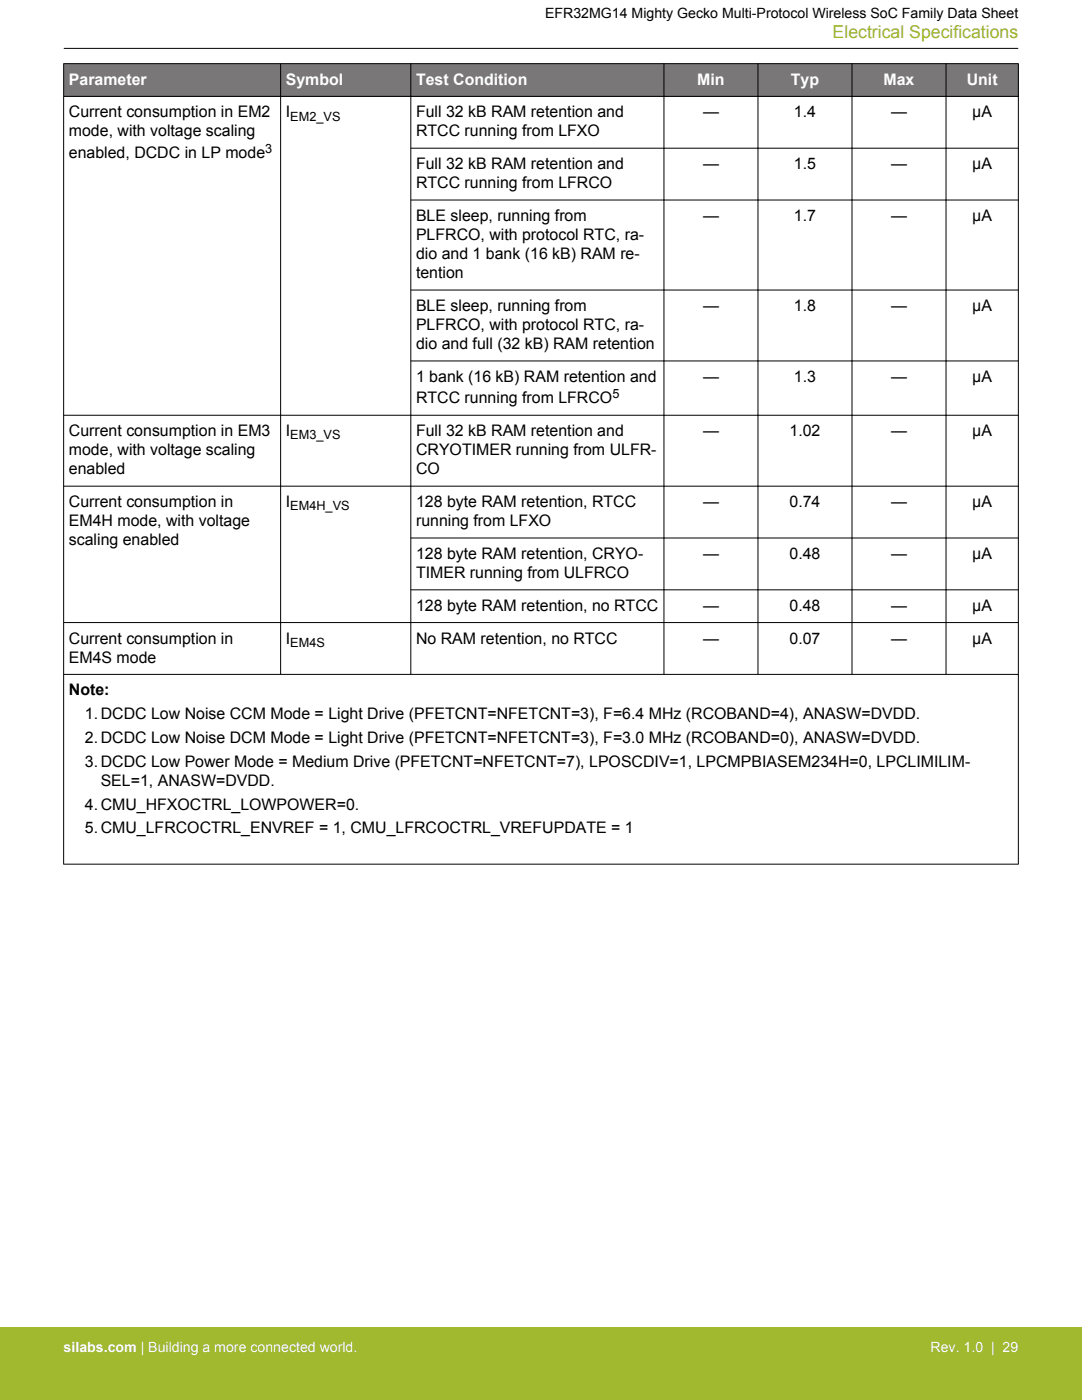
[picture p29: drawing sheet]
<svg xmlns="http://www.w3.org/2000/svg" width="216mm" height="279mm" viewBox="0 0 216 279" stroke-linecap="round" stroke-linejoin="round" font-family="sans-serif">
<defs><g id="words">
<text font-size="3.5" fill="#a1b92e" x="166.1" y="7.5">Electrical Specifications</text>
<g font-size="3.2" fill="#fff">
<text x="13.7" y="16.9">Parameter</text>
<text x="57" y="16.9">Symbol</text>
<text x="83" y="16.9">Test Condition</text>
<text x="139.1" y="16.9">Min</text>
<text x="157.8" y="16.9">Typ</text>
<text x="176.3" y="16.9">Max</text>
<text x="192.9" y="16.9">Unit</text>
</g>
<g font-size="3.2">
<text x="13.7" y="23.4">Current consumption in EM2</text>
<text x="57" y="23.4">I</text>
<text x="83" y="23.4">Full 32 kB RAM retention and</text>
<text x="140.3" y="23.4">—</text>
<text x="158.4" y="23.4">1.4</text>
<text x="177.8" y="23.4">—</text>
<text x="194" y="23.4">µA</text>
<text x="13.7" y="27.2">mode, with voltage scaling</text>
<text x="83" y="27.2">RTCC running from LFXO</text>
<text x="13.7" y="31.5">enabled, DCDC in LP mode</text>
<text x="83" y="33.8">Full 32 kB RAM retention and</text>
<text x="140.3" y="33.8">—</text>
<text x="158.4" y="33.8">1.5</text>
<text x="177.8" y="33.8">—</text>
<text x="194" y="33.8">µA</text>
<text x="83" y="37.6">RTCC running from LFRCO</text>
<text x="83" y="44.1">BLE sleep, running from</text>
<text x="83" y="47.9">PLFRCO, with protocol RTC, ra-</text>
<text x="140.3" y="44.1">—</text>
<text x="158.4" y="44.1">1.7</text>
<text x="177.8" y="44.1">—</text>
<text x="194" y="44.1">µA</text>
<text x="83" y="51.7">dio and 1 bank (16 kB) RAM re-</text>
<text x="83" y="55.5">tention</text>
<text x="83" y="62.1">BLE sleep, running from</text>
<text x="83" y="65.9">PLFRCO, with protocol RTC, ra-</text>
<text x="140.3" y="62.1">—</text>
<text x="158.4" y="62.1">1.8</text>
<text x="177.8" y="62.1">—</text>
<text x="194" y="62.1">µA</text>
<text x="83" y="69.7">dio and full (32 kB) RAM retention</text>
<text x="83" y="76.2">1 bank (16 kB) RAM retention and</text>
<text x="140.3" y="76.2">—</text>
<text x="158.4" y="76.2">1.3</text>
<text x="177.8" y="76.2">—</text>
<text x="194" y="76.2">µA</text>
<text x="83" y="80.5">RTCC running from LFRCO</text>
<text x="13.7" y="87.1">Current consumption in EM3</text>
<text x="57" y="87.1">I</text>
<text x="83" y="87.1">Full 32 kB RAM retention and</text>
<text x="140.3" y="87.1">—</text>
<text x="157.5" y="87.1">1.02</text>
<text x="177.8" y="87.1">—</text>
<text x="194" y="87.1">µA</text>
<text x="13.7" y="90.9">mode, with voltage scaling</text>
<text x="13.7" y="94.7">enabled</text>
<text x="83" y="90.9">CRYOTIMER running from ULFR-</text>
<text x="83" y="94.7">CO</text>
<text x="13.7" y="101.2">Current consumption in</text>
<text x="57" y="101.2">I</text>
<text x="83" y="101.2">128 byte RAM retention, RTCC</text>
<text x="140.3" y="101.2">—</text>
<text x="157.5" y="101.2">0.74</text>
<text x="177.8" y="101.2">—</text>
<text x="194" y="101.2">µA</text>
<text x="13.7" y="105">EM4H mode, with voltage</text>
<text x="83" y="105">running from LFXO</text>
<text x="13.7" y="108.8">scaling enabled</text>
<text x="83" y="111.6">128 byte RAM retention, CRYO-</text>
<text x="140.3" y="111.6">—</text>
<text x="157.5" y="111.6">0.48</text>
<text x="177.8" y="111.6">—</text>
<text x="194" y="111.6">µA</text>
<text x="83" y="115.4">TIMER running from ULFRCO</text>
<text x="83" y="121.9">128 byte RAM retention, no RTCC</text>
<text x="140.3" y="121.9">—</text>
<text x="157.5" y="121.9">0.48</text>
<text x="177.8" y="121.9">—</text>
<text x="194" y="121.9">µA</text>
<text x="13.7" y="128.4">Current consumption in</text>
<text x="57" y="128.4">I</text>
<text x="83" y="128.4">No RAM retention, no RTCC</text>
<text x="140.3" y="128.4">—</text>
<text x="157.5" y="128.4">0.07</text>
<text x="177.8" y="128.4">—</text>
<text x="194" y="128.4">µA</text>
<text x="13.7" y="132.2">EM4S mode</text>
<text x="13.7" y="138.8">Note:</text>
<text x="16.9" y="143.5">1.DCDC Low Noise CCM Mode = Light Drive (PFETCNT=NFETCNT=3), F=6.4 MHz (RCOBAND=4), ANASW=DVDD.</text>
<text x="16.9" y="148.3">2.DCDC Low Noise DCM Mode = Light Drive (PFETCNT=NFETCNT=3), F=3.0 MHz (RCOBAND=0), ANASW=DVDD.</text>
<text x="16.9" y="153">3.DCDC Low Power Mode = Medium Drive (PFETCNT=NFETCNT=7), LPOSCDIV=1, LPCMPBIASEM234H=0, LPCLIMILIM-</text>
<text x="16.9" y="161.6">4.CMU_HFXOCTRL_LOWPOWER=0.</text>
<text x="20.1" y="156.8">SEL=1, ANASW=DVDD.</text>
<text x="16.9" y="166.3">5.CMU_LFRCOCTRL_ENVREF = 1, CMU_LFRCOCTRL_VREFUPDATE = 1</text>
</g>
<text font-size="2.8" x="108.8" y="3.5">EFR32MG14 Mighty Gecko Multi-Protocol Wireless SoC Family Data Sheet</text>
<g font-size="2.8" fill="#fff">
<text x="12.7" y="269.9">silabs.com | Building a more connected world.</text>
<text x="185.7" y="269.9">Rev. 1.0 | 29</text>
</g>
<g font-size="2.5">
<text x="57.9" y="24">EM2_VS</text>
<text x="52.9" y="30.5">3</text>
<text x="122.2" y="79.5">5</text>
<text x="57.9" y="87.7">EM3_VS</text>
<text x="57.9" y="101.8">EM4H_VS</text>
<text x="57.9" y="129.1">EM4S</text>
</g>
</g></defs>
<g fill="#797777">
<path d="M12.7 12.7h190.5v6.5h-190.5z" fill-rule="evenodd"/>
<path d="M12.7 12.7h190.5v6.5h-190.5z" fill-rule="evenodd"/>
</g>
<g fill="none" stroke="#000" stroke-width=".2">
<path d="M12.7 12.7h190.5M12.7 19.2h190.5M12.7 12.7v159.8M12.7 9.7h190.5M56 12.7v121.9M82 12.7v121.9M132.5 12.7v121.9M151.2 12.7v121.9M170 12.7v121.9M188.8 12.7v121.9M203.2 12.7v159.8M81.9 29.6h121.3"/>
<path d="M81.9 39.9h121.3M81.9 57.9h121.3M81.9 72h121.3M12.7 82.9h190.5M12.7 97h190.5M81.9 107.4h121.3M81.9 117.7h121.3M12.7 134.6h190.5M203.2 124.2h-190.5M12.7 172.5h190.5"/>
</g>
<path d="M0 264.9h215.9v14.5h-215.9z" fill="#a1b92e"/>
<use href="#words"/>
</svg>
